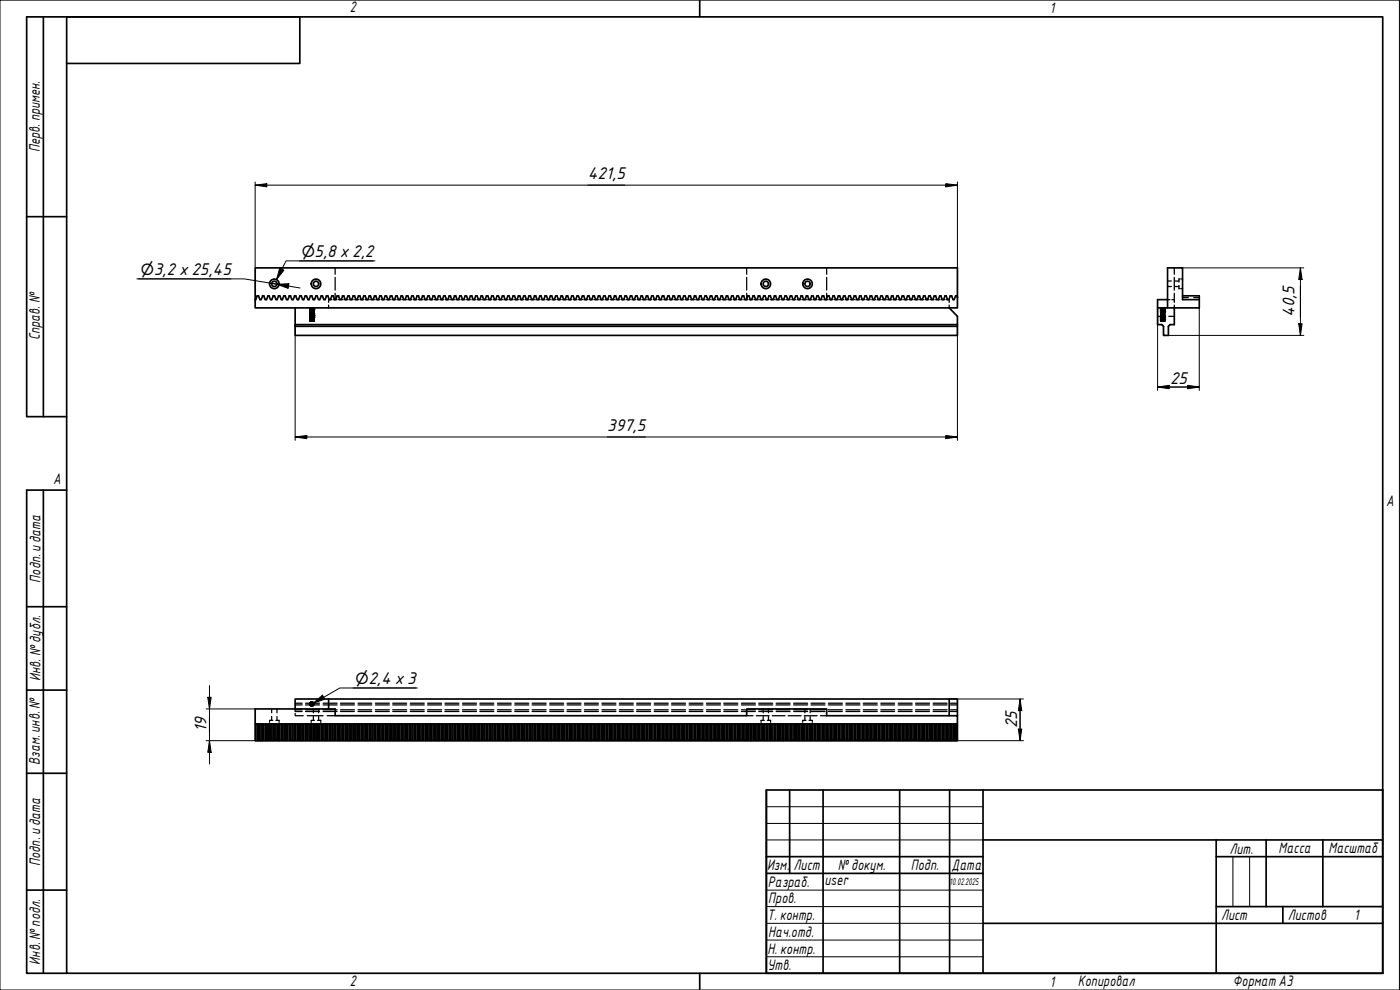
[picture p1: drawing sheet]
<svg xmlns="http://www.w3.org/2000/svg" width="420mm" height="297mm" viewBox="0 0 420 297" stroke-linecap="round" stroke-linejoin="round" font-family="sans-serif">
<defs><g id="words">
<g font-size="4.9">
<text x="176.4" y="53.8">421,5</text>
<text x="89.9" y="77">⌀5,8 x 2,2</text>
<text x="41.6" y="82.4">⌀3,2 x 25,45</text>
<text x="388.5" y="95.1" transform="rotate(-90 388.5 95.1)">40,5</text>
<text x="351.2" y="115.2">25</text>
<text x="182.2" y="129.4">397,5</text>
<text x="106" y="205.2">⌀2,4 x 3</text>
<text x="62" y="219.6" transform="rotate(-90 62 219.6)">19</text>
<text x="305.2" y="218.5" transform="rotate(-90 305.2 218.5)">25</text>
</g>
<g font-size="4.4">
<text x="105" y="3.7">2</text>
<text x="315" y="3.8">1</text>
<text x="11.9" y="45.6" transform="rotate(-90 11.9 45.6)">Перв. примен.</text>
<text x="12" y="102.2" transform="rotate(-90 12 102.2)">Справ. №</text>
<text x="16" y="145.2">A</text>
<text x="416" y="151.7">A</text>
<text x="12.2" y="174.8" transform="rotate(-90 12.2 174.8)">Подп. идата</text>
<text x="12.2" y="204.3" transform="rotate(-90 12.2 204.3)">Инв. №дубл.</text>
<text x="12" y="229.5" transform="rotate(-90 12 229.5)">Взам. инв. №</text>
<text x="369" y="256.1">Лит.</text>
<text x="383.7" y="256.1">Масса</text>
<text x="398.7" y="256.1">Масштаб</text>
<text x="12.1" y="259.8" transform="rotate(-90 12.1 259.8)">Подп. идата</text>
<text x="230.2" y="261.1">Изм.</text>
<text x="238.2" y="261.1">Лист</text>
<text x="251.5" y="261">№докум.</text>
<text x="273.4" y="261.2">Подп.</text>
<text x="285.6" y="261.2">Дата</text>
<text x="230.4" y="266.1">Разраб.</text>
<text x="247.4" y="265.7">user</text>
<text x="230.6" y="271.1">Пров.</text>
<text x="230.3" y="276.1">Т. контр.</text>
<text x="230.5" y="281.1">Нач.отд.</text>
<text x="366.5" y="276.1">Лист</text>
<text x="386.5" y="276.1">Листов</text>
<text x="406.4" y="276">1</text>
<text x="230.4" y="286.1">Н. контр.</text>
<text x="12.1" y="289.4" transform="rotate(-90 12.1 289.4)">Инв. №подл.</text>
<text x="230.3" y="291.1">Утв.</text>
<text x="105" y="295.9">2</text>
<text x="315" y="296.1">1</text>
<text x="323.5" y="295.8">Копировал</text>
<text x="370" y="295.8">Формат А3</text>
</g>
<text font-size="2.8" x="285" y="265.5">10.02.2025</text>
</g></defs>
<g fill="none" stroke="#000" stroke-width=".51">
<path d="M77.2 88.8l-.6 1.1M77.2 88.8h.4l.4 1.1M78 89.9h.4M80.4 88.8h.4l.4 1.1h.4M80.4 88.8l-.5 1.1h-.3l-.4-1.1h-.4l-.4 1.1M82.4 88.8h-.4l-.5 1.1M82.4 88.8l.5 1.1h.3M83.6 88.8l-.5 1.1M83.6 88.8h.3M84 88.8l.4 1.1h.4M85.2 88.8l-.5 1.1M85.2 88.8h.4l.4 1.1"/>
<path d="M88.6 92.4v5h198.7v-2.5l-2.4-2.5M88.6 97.4v3.2h198.7v-2.7h-198.7M90.4 88.8h-.4l-.4 1.1h-.4l-.4-1.1h-.4l-.5 1.1h-.3l-.4-1.1h-.4l-.4 1.1h-.4M90.4 88.8l.5 1.1M91.6 88.8l-.5 1.1h-.3M91.6 88.8h.4l.4 1.1M92.4 89.9h.4M93.6 88.8l.4 1.1h.4l.4-1.1h.4l.4 1.1M93.6 88.8h-.4l-.5 1.1M95.6 89.9h.4l.4-1.1h.4l.4 1.1h.4M98.4 88.8h-.4l-.4 1.1M98.4 88.8l.5 1.1"/>
<path d="M98.8 89.9h.4M99.6 88.8l-.5 1.1M99.6 88.8h.3M100 88.8l.4 1.1M101.2 88.8l-.5 1.1h-.3M101.2 88.8h.4l.4 1.1M102 89.9h.4M102.4 89.9l.4-1.1h.4l.4 1.1h.3M104 89.9l.4-1.1h.4l.4 1.1h.4l.4-1.1h.4l.5 1.1h.3M107.6 88.8l-.5 1.1M107.6 88.8h.3M108 88.8l.4 1.1h.4"/>
<path d="M109.2 88.8l-.5 1.1M109.2 88.8h.4l.4 1.1M110 89.9h.4l.4-1.1h.4l.4 1.1h.4l.4-1.1h.4l.4 1.1h.4M114.4 88.8h-.4l-.4 1.1M114.4 88.8l.5 1.1M115.6 88.8l-.5 1.1h-.3M115.6 88.8h.4M116 88.8l.4 1.1M119.6 89.9l-.4-1.1h-.4l-.4 1.1h-.4l-.4-1.1h-.4l-.5 1.1h-.3M121.2 89.9l-.4-1.1h-.4l-.4 1.1h-.4M121.2 89.9h.4M122.4 88.8h-.4l-.4 1.1"/>
<path d="M122.4 88.8l.5 1.1h.3M123.6 88.8l-.5 1.1M123.6 88.8h.4M124 88.8l.4 1.1M124.4 89.9h.4M125.2 88.8l-.5 1.1M125.2 88.8h.4l.4 1.1M126 89.9h.4l.4-1.1h.4l.4 1.1h.4M130 88.8h.4l.5 1.1M130 88.8l-.5 1.1h-.3l-.4-1.1h-.4l-.4 1.1M130.8 89.9h.4M132 88.8h-.4l-.5 1.1"/>
<path d="M132 88.8l.4 1.1h.4M133.2 88.8l-.5 1.1M133.2 88.8h.4l.4 1.1h.4l.4-1.1h.4l.4 1.1h.4l.4-1.1h.4l.4 1.1h.3l.5-1.1h.4M138.4 88.8l.5 1.1M139.6 88.8l-.5 1.1h-.3M139.6 88.8h.4M140 88.8l.4 1.1M141.2 88.8l-.5 1.1h-.3M141.2 88.8h.4l.4 1.1M142 89.9h.4M143.2 88.8l.4 1.1h.4l.4-1.1h.4l.4 1.1M143.2 88.8h-.4l-.5 1.1"/>
<path d="M146.4 88.8h-.4l-.4 1.1h-.4M146.4 88.8l.5 1.1h.3M147.6 88.8l-.5 1.1M147.6 88.8h.4M148 88.8l.4 1.1M148.4 89.9h.4M149.2 88.8l-.5 1.1M149.2 88.8h.3M149.6 88.8l.4 1.1M150.8 88.8l-.5 1.1h-.3M150.8 88.8h.4l.4 1.1h.4M152 89.9l.4-1.1h.4l.4 1.1h.3"/>
<path d="M154.4 88.8h-.4l-.4 1.1M154.4 88.8l.5 1.1M154.8 89.9h.3l.5-1.1h.4l.4 1.1h.4M157.2 88.8l-.5 1.1M157.2 88.8h.3M157.6 88.8l.4 1.1h.4M158.8 88.8l-.5 1.1M158.8 88.8h.4l.4 1.1h.4l.4-1.1h.4l.4 1.1h.3l.5-1.1h.4l.4 1.1h.4M164 88.8h-.4l-.5 1.1M164 88.8l.4 1.1M165.2 88.8l-.5 1.1h-.3M165.2 88.8h.3"/>
<path d="M165.6 88.8l.4 1.1M169.2 89.9l-.4-1.1h-.4l-.4 1.1h-.4l-.4-1.1h-.4l-.5 1.1h-.3M170.8 89.9l-.4-1.1h-.4l-.4 1.1h-.4M170.8 89.9h.4M172 88.8h-.4l-.5 1.1M172 88.8l.5 1.1h.3M173.2 88.8l-.5 1.1M173.2 88.8h.3M173.6 88.8l.4 1.1M174 89.9h.4M174.8 88.8l-.5 1.1M174.8 88.8h.4l.4 1.1"/>
<path d="M175.6 89.9h.4l.4-1.1h.4l.4 1.1h.3M179.6 88.8h.4l.5 1.1M179.6 88.8l-.4 1.1h-.4l-.4-1.1h-.4l-.4 1.1M180.4 89.9h.4M181.5 88.8h-.3l-.5 1.1M181.6 88.8l.4 1.1h.4M182.8 88.8l-.5 1.1M182.8 88.8h.4l.4 1.1h.4l.4-1.1h.4l.4 1.1h.3l.5-1.1h.4l.4 1.1h.4M188 88.8h-.4l-.5 1.1M188 88.8l.5 1.1M189.2 88.8l-.5 1.1h-.3M189.2 88.8h.3"/>
<path d="M189.6 88.8l.4 1.1M190.8 88.8l-.5 1.1h-.3M190.8 88.8h.4l.4 1.1M192.8 88.8l.4 1.1h.3l.5-1.1h.4l.4 1.1M192.8 88.8h-.4l-.4 1.1h-.4M194.8 89.9h.4M196 88.8h-.4l-.4 1.1M196 88.8l.5 1.1h.3M197.2 88.8l-.5 1.1M197.2 88.8h.3M197.6 88.8l.4 1.1M198 89.9h.4"/>
<path d="M198.8 88.8l-.5 1.1M198.8 88.8h.4l.4 1.1M199.6 89.9h.4l.4-1.1h.4l.4 1.1h.3M204 88.8h-.4l-.4 1.1h-.4l-.4-1.1h-.4l-.4 1.1M204 88.8l.5 1.1M204.4 89.9h.3l.5-1.1h.3l.5 1.1h.4M206.8 88.8l-.5 1.1M206.8 88.8h.4l.4 1.1h.4l.4-1.1h.4l.4 1.1h.3l.5-1.1h.4l.4 1.1h.4M212 88.8h-.4l-.4 1.1M212 88.8l.5 1.1M212.4 89.9h.4M213.2 88.8l-.5 1.1"/>
<path d="M213.2 88.8h.4M213.6 88.8l.4 1.1M214.8 88.8l-.5 1.1h-.3M214.8 88.8h.4l.4 1.1M215.6 89.9h.4M218.8 89.9l-.4-1.1h-.4l-.4 1.1h-.4l-.4-1.1h-.4l-.4 1.1M218.8 89.9h.4M220 88.8h-.4l-.4 1.1M220 88.8l.5 1.1h.3M221.2 88.8l-.5 1.1M221.2 88.8h.4M221.6 88.8l.4 1.1h.4"/>
<path d="M222.8 88.8l-.5 1.1M222.8 88.8h.4l.4 1.1M228 88.8h-.4l-.4 1.1h-.4l-.4-1.1h-.4l-.4 1.1h-.4l-.4-1.1h-.4l-.4 1.1h-.4M228 88.8l.5 1.1M230 89.9h.4M230 89.9l-.4-1.1h-.4l-.5 1.1h-.3M233.2 89.9l-.4-1.1h-.4l-.4 1.1h-.4l-.4-1.1h-.4l-.5 1.1M236 88.8h-.4l-.5 1.1h-.3l-.4-1.1h-.4l-.4 1.1h-.4M236 88.8l.5 1.1M236.4 89.9h.4M237.2 88.8l-.5 1.1M237.2 88.8h.4"/>
<path d="M237.6 88.8l.4 1.1M238.8 88.8l-.5 1.1h-.3M238.8 88.8h.4l.4 1.1M239.6 89.9h.4M242.4 88.8l.4 1.1h.3l.5-1.1h.4l.5 1.1h.3M242.4 88.8h-.4l-.4 1.1h-.4l-.4-1.1h-.4l-.4 1.1M245.2 88.8l-.5 1.1M245.2 88.8h.4M245.6 88.8l.4 1.1h.4M246.8 88.8l-.5 1.1M246.8 88.8h.4l.4 1.1M247.6 89.9h.4"/>
<path d="M248.4 88.8l-.5 1.1M248.4 88.8h.4l.4 1.1h.4l.4-1.1h.4l.4 1.1h.3M252 88.8h-.4l-.4 1.1M252 88.8l.5 1.1M253.6 88.8h-.4l-.5 1.1h-.3M253.6 88.8l.4 1.1M254 89.9h.3l.5-1.1h.3l.5 1.1h.4M256.4 88.8l-.5 1.1M256.4 88.8h.4l.4 1.1M260 88.8h-.4l-.5 1.1h-.3l-.4-1.1h-.4l-.4 1.1h-.4M260 88.8l.5 1.1M260.4 89.9h.4"/>
<path d="M261.6 88.8h-.4l-.5 1.1M261.6 88.8l.4 1.1M262 89.9h.4M262.8 88.8l-.5 1.1M262.8 88.8h.3M263.2 88.8l.4 1.1M264.4 88.8l-.5 1.1h-.3M264.4 88.8h.4l.4 1.1h.4M268.4 89.9l-.4-1.1h-.4l-.5 1.1h-.3l-.4-1.1h-.4l-.4 1.1M268.4 89.9h.4M269.6 88.8h-.4l-.5 1.1M269.6 88.8l.5 1.1h.3"/>
<path d="M270.8 88.8l-.5 1.1M270.8 88.8h.3M271.2 88.8l.4 1.1h.4M272.4 88.8l-.5 1.1M272.4 88.8h.4l.4 1.1M277.6 88.8h-.4l-.4 1.1h-.4l-.4-1.1h-.4l-.5 1.1h-.3l-.4-1.1h-.4l-.4 1.1h-.4M277.6 88.8l.5 1.1M279.6 89.9h.4M279.6 89.9l-.5-1.1h-.3l-.5 1.1h-.3M282.8 89.9l-.4-1.1h-.4l-.4 1.1h-.4l-.4-1.1h-.4l-.5 1.1M282.8 89.9h.4l.4-1.1h.4l.4 1.1h.4M285.6 88.8h-.4l-.5 1.1"/>
<path d="M285.6 88.8l.5 1.1M286 89.9h.4M286.8 88.8l-.5 1.1M286.8 88.8h.3M287.2 88.8l.2 .5M287.3 89.3v-8.9h-210.7v9.5M287.3 89.3v3.1h-210.7v-2.5M287.3 97.4v.5M347.4 92.4h3M350.4 89.9h-3v7.5h1.3l.5 .5v2.7h1.4v-2.7l.6-.5h1.2v-5M354.9 88.8h5v1.1h-5v-9.5h-4.5v12h9.5v-2.5M76.6 212.7h24v2h123.5v-2h24v2h39.2v2.5h-210.7z"/>
<path d="M76.6 217.2v5h.2v-5M77.2 217.2v5h.4v-5M78 217.2v5h-.4M78.4 217.2v5h-.4M78.8 217.2v5h.4v-5M79.6 217.2v5h-.4M79.9 217.2v5h-.3M80.4 217.2v5h.4v-5M81.2 217.2v5h-.4M81.6 217.2v5h-.4M82 217.2v5h.4v-5M82.8 217.2v5h-.4"/>
<path d="M83.2 217.2v5h-.4M83.6 217.2v5h.3v-5M84.4 217.2v5h-.5M84.8 217.2v5h-.4M85.2 217.2v5h.4v-5M86 217.2v5h-.4M86.4 217.2v5h-.4M86.8 217.2v5h.4v-5M87.6 217.2v5h-.4M87.9 217.2v5h-.3M88.4 217.2v5h.4v-5M89.2 217.2v5h-.4"/>
<path d="M89.6 217.2v5h-.4M90 217.2v5h.4v-5M90.8 217.2v5h-.4M91.2 217.2v5h-.4M91.6 217.2v5h.3v-5M92.4 217.2v5h-.5M92.8 217.2v5h-.4M93.2 211.2v.1M93.2 217.2v5h.4v-5M94 217.2v5h-.4M94.4 217.2v5h-.4M94.8 217.2v5h.4v-5"/>
<path d="M95.6 217.2v5h-.4M95.9 217.2v5h-.3M96.4 217.2v5h.4v-5M97.2 217.2v5h-.4M97.6 217.2v5h-.4M98 217.2v5h.4v-5M98.6 209.7h-10v3M98.6 209.7h186.3v5M98.6 209.7v3M98.8 217.2v5h-.4M99.2 217.2v5h-.4M99.6 217.2v5h.3v-5"/>
<path d="M100.4 217.2v5h-.5M100.8 217.2v5h-.4M101.2 217.2v5h-.4M101.6 217.2v5h-.4M102 217.2v5h-.4M102.4 217.2v5h-.4M102.8 217.2v5h-.4M103.2 217.2v5h-.4M103.6 217.2v5h-.4M103.9 217.2v5h-.3M104.4 217.2v5h-.5M104.8 217.2v5h-.4"/>
<path d="M105.2 217.2v5h-.4M105.6 217.2v5h-.4M106 217.2v5h-.4M106.4 217.2v5h-.4M106.8 217.2v5h-.4M107.2 217.2v5h-.4M107.6 217.2v5h-.4M107.9 217.2v5h-.3M108.4 217.2v5h-.5M108.8 217.2v5h-.4M109.2 217.2v5h-.4M109.6 217.2v5h-.4"/>
<path d="M110 217.2v5h-.4M110.4 217.2v5h-.4M110.8 217.2v5h-.4M111.2 217.2v5h-.4M111.6 217.2v5h-.4M112 217.2v5h-.4M112.4 217.2v5h-.4M112.8 217.2v5h-.4M113.2 217.2v5h-.4M113.6 217.2v5h-.4M114 217.2v5h-.4M114.4 217.2v5h-.4"/>
<path d="M114.8 217.2v5h-.4M115.2 217.2v5h-.4M115.6 217.2v5h-.4M116 217.2v5h-.4M116.4 217.2v5h-.4M116.8 217.2v5h-.4M117.2 217.2v5h-.4M117.6 217.2v5h-.4M118 217.2v5h-.4M118.4 217.2v5h-.4M118.8 217.2v5h-.4M119.2 217.2v5h-.4"/>
<path d="M119.6 217.2v5h-.4M120 217.2v5h-.4M120.4 217.2v5h-.4M120.8 217.2v5h-.4M121.2 217.2v5h-.4M121.6 217.2v5h-.4M122 217.2v5h-.4M122.4 217.2v5h-.4M122.8 217.2v5h-.4M123.2 217.2v5h-.4M123.6 217.2v5h-.4M124 217.2v5h-.4"/>
<path d="M124.4 217.2v5h-.4M124.8 217.2v5h-.4M125.2 217.2v5h-.4M125.6 217.2v5h-.4M126 217.2v5h-.4M126.4 217.2v5h-.4M126.8 217.2v5h-.4M127.2 217.2v5h-.4M127.6 217.2v5h-.4M128 217.2v5h-.4M128.4 217.2v5h-.4M128.8 217.2v5h-.4"/>
<path d="M129.2 217.2v5h-.4M129.5 217.2v5h-.3M130 217.2v5h-.5M130.4 217.2v5h-.4M130.8 217.2v5h-.4M131.2 217.2v5h-.4M131.6 217.2v5h-.4M132 217.2v5h-.4M132.4 217.2v5h-.4M132.8 217.2v5h-.4M133.2 217.2v5h-.4M133.6 217.2v5h-.4"/>
<path d="M134 217.2v5h-.4M134.4 217.2v5h-.4M134.8 217.2v5h-.4M135.2 217.2v5h-.4M135.6 217.2v5h-.4M136 217.2v5h-.4M136.4 217.2v5h-.4M136.8 217.2v5h-.4M137.2 217.2v5h-.4M137.5 217.2v5h-.3M138 217.2v5h-.5M138.4 217.2v5h-.4"/>
<path d="M138.8 217.2v5h-.4M139.2 217.2v5h-.4M139.6 217.2v5h-.4M140 217.2v5h-.4M140.4 217.2v5h-.4M140.8 217.2v5h-.4M141.2 217.2v5h-.4M141.6 217.2v5h-.4M142 217.2v5h-.4M142.4 217.2v5h-.4M142.8 217.2v5h-.4M143.2 217.2v5h-.4"/>
<path d="M143.6 217.2v5h-.4M144 217.2v5h-.4M144.4 217.2v5h-.4M144.8 217.2v5h-.4M145.2 217.2v5h-.4M145.5 217.2v5h-.3M146 217.2v5h-.5M146.4 217.2v5h-.4M146.8 217.2v5h-.4M147.2 217.2v5h-.4M147.6 217.2v5h-.4M148 217.2v5h-.4"/>
<path d="M148.4 217.2v5h-.4M148.8 217.2v5h-.4M149.2 217.2v5h-.4M149.5 217.2v5h-.3M150 217.2v5h-.5M150.4 217.2v5h-.4M150.8 217.2v5h-.4M151.2 217.2v5h-.4M151.6 217.2v5h-.4M152 217.2v5h-.4M152.4 217.2v5h-.4M152.8 217.2v5h-.4"/>
<path d="M153.2 217.2v5h-.4M153.5 217.2v5h-.3M154 217.2v5h-.5M154.4 217.2v5h-.4M154.8 217.2v5h-.4M155.2 217.2v5h-.4M155.6 217.2v5h-.4M156 217.2v5h-.4M156.4 217.2v5h-.4M156.8 217.2v5h-.4M157.2 217.2v5h-.4M157.5 217.2v5h-.3"/>
<path d="M158 217.2v5h-.5M158.4 217.2v5h-.4M158.8 217.2v5h-.4M159.2 217.2v5h-.4M159.6 217.2v5h-.4M160 217.2v5h-.4M160.4 217.2v5h-.4M160.8 217.2v5h-.4M161.2 217.2v5h-.4M161.5 217.2v5h-.3M162 217.2v5h-.5M162.4 217.2v5h-.4"/>
<path d="M162.8 217.2v5h-.4M163.2 217.2v5h-.4M163.6 217.2v5h-.4M164 217.2v5h-.4M164.4 217.2v5h-.4M164.8 217.2v5h-.4M165.2 217.2v5h-.4M165.5 217.2v5h-.3M166 217.2v5h-.5M166.4 217.2v5h-.4M166.8 217.2v5h-.4M167.2 217.2v5h-.4"/>
<path d="M167.6 217.2v5h-.4M168 217.2v5h-.4M168.4 217.2v5h-.4M168.8 217.2v5h-.4M169.2 217.2v5h-.4M169.5 217.2v5h-.3M170 217.2v5h-.5M170.4 217.2v5h-.4M170.8 217.2v5h-.4M171.2 217.2v5h-.4M171.6 217.2v5h-.4M172 217.2v5h-.4"/>
<path d="M172.4 217.2v5h-.4M172.8 217.2v5h-.4M173.2 217.2v5h-.4M173.5 217.2v5h-.3M174 217.2v5h-.5M174.4 217.2v5h-.4M174.8 217.2v5h-.4M175.2 217.2v5h-.4M175.6 217.2v5h-.4M176 217.2v5h-.4M176.4 217.2v5h-.4M176.8 217.2v5h-.4"/>
<path d="M177.2 217.2v5h-.4M177.5 217.2v5h-.3M178 217.2v5h-.5M178.4 217.2v5h-.4M178.8 217.2v5h-.4M179.2 217.2v5h-.4M179.6 217.2v5h-.4M180 217.2v5h-.4M180.4 217.2v5h-.4M180.8 217.2v5h-.4M181.2 217.2v5h-.4M181.5 217.2v5h-.3"/>
<path d="M182 217.2v5h-.5M182.4 217.2v5h-.4M182.8 217.2v5h-.4M183.2 217.2v5h-.4M183.6 217.2v5h-.4M184 217.2v5h-.4M184.4 217.2v5h-.4M184.8 217.2v5h-.4M185.2 217.2v5h-.4M185.5 217.2v5h-.3M186 217.2v5h-.5M186.4 217.2v5h-.4"/>
<path d="M186.8 217.2v5h-.4M187.2 217.2v5h-.4M187.6 217.2v5h-.4M188 217.2v5h-.4M188.4 217.2v5h-.4M188.8 217.2v5h-.4M189.2 217.2v5h-.4M189.5 217.2v5h-.3M190 217.2v5h-.5M190.4 217.2v5h-.4M190.8 217.2v5h-.4M191.2 217.2v5h-.4"/>
<path d="M191.6 217.2v5h-.4M192 217.2v5h-.4M192.4 217.2v5h-.4M192.8 217.2v5h-.4M193.2 217.2v5h-.4M193.5 217.2v5h-.3M194 217.2v5h-.5M194.4 217.2v5h-.4M194.8 217.2v5h-.4M195.2 217.2v5h-.4M195.6 217.2v5h-.4M196 217.2v5h-.4"/>
<path d="M196.4 217.2v5h-.4M196.8 217.2v5h-.4M197.2 217.2v5h-.4M197.5 217.2v5h-.3M198 217.2v5h-.5M198.4 217.2v5h-.4M198.8 217.2v5h-.4M199.2 217.2v5h-.4M199.6 217.2v5h-.4M200 217.2v5h-.4M200.4 217.2v5h-.4M200.8 217.2v5h-.4"/>
<path d="M201.2 217.2v5h-.4M201.5 217.2v5h-.3M202 217.2v5h-.5M202.4 217.2v5h-.4M202.8 217.2v5h-.4M203.2 217.2v5h-.4M203.6 217.2v5h-.4M204 217.2v5h-.4M204.4 217.2v5h-.4M204.8 217.2v5h-.4M205.2 217.2v5h-.4M205.5 217.2v5h-.3"/>
<path d="M206 217.2v5h-.5M206.4 217.2v5h-.4M206.8 217.2v5h-.4M207.2 217.2v5h-.4M207.6 217.2v5h-.4M208 217.2v5h-.4M208.4 217.2v5h-.4M208.8 217.2v5h-.4M209.2 217.2v5h-.4M209.5 217.2v5h-.3M210 217.2v5h-.5M210.4 217.2v5h-.4"/>
<path d="M210.8 217.2v5h-.4M211.2 217.2v5h-.4M211.6 217.2v5h-.4M212 217.2v5h-.4M212.4 217.2v5h-.4M212.8 217.2v5h-.4M213.2 217.2v5h-.4M213.6 217.2v5h-.4M214 217.2v5h-.4M214.4 217.2v5h-.4M214.8 217.2v5h-.4M215.2 217.2v5h-.4"/>
<path d="M215.6 217.2v5h-.4M216 217.2v5h-.4M216.4 217.2v5h-.4M216.8 217.2v5h-.4M217.2 217.2v5h-.4M217.6 217.2v5h-.4M218 217.2v5h-.4M218.4 217.2v5h-.4M218.8 217.2v5h-.4M219.2 217.2v5h-.4M219.6 217.2v5h-.4M220 217.2v5h-.4"/>
<path d="M220.4 217.2v5h-.4M220.8 217.2v5h-.4M221.2 217.2v5h-.4M221.6 217.2v5h-.4M222 217.2v5h-.4M222.4 217.2v5h-.4M222.8 217.2v5h-.4M223.2 217.2v5h-.4M223.6 217.2v5h-.4M224 217.2v5h-.4M224.4 217.2v5h.4v-5M225.2 217.2v5h-.4"/>
<path d="M225.6 217.2v5h-.4M226 217.2v5h.4v-5M226.8 217.2v5h-.4M227.2 217.2v5h-.4M227.6 217.2v5h.4v-5M228.4 217.2v5h-.4M228.8 217.2v5h-.4M229.2 217.2v5h.4v-5M230 217.2v5h-.4M230.4 217.2v5h-.4M230.8 217.2v5h.4v-5M231.6 217.2v5h-.4"/>
<path d="M232 217.2v5h-.4M232.4 217.2v5h.4v-5M233.2 217.2v5h-.4M233.6 217.2v5h-.4M234 217.2v5h.4v-5M234.8 217.2v5h-.4M235.1 217.2v5h-.3M235.6 217.2v5h.4v-5M236.4 217.2v5h-.4M236.8 217.2v5h-.4M237.2 217.2v5h.4v-5M238 217.2v5h-.4"/>
<path d="M238.4 217.2v5h-.4M238.8 217.2v5h.4v-5M239.6 217.2v5h-.4M240 217.2v5h-.4M240.4 217.2v5h.4v-5M241.2 217.2v5h-.4M241.6 217.2v5h-.4M242 217.2v5h.4v-5M242.8 217.2v5h-.4M243.1 217.2v5h-.3M243.6 217.2v5h.4v-5M244.4 217.2v5h-.4"/>
<path d="M244.8 217.2v5h-.4M245.2 217.2v5h.4v-5M246 217.2v5h-.4M246.4 217.2v5h-.4M246.8 217.2v5h.4v-5M247.6 217.2v5h-.4M248 217.2v5h-.4M248.4 217.2v5h-.4M248.8 217.2v5h-.4M249.2 217.2v5h-.4M249.6 217.2v5h-.4M250 217.2v5h-.4"/>
<path d="M250.4 217.2v5h-.4M250.8 217.2v5h-.4M251.1 217.2v5h-.3M251.6 217.2v5h-.5M252 217.2v5h-.4M252.4 217.2v5h-.4M252.8 217.2v5h-.4M253.2 217.2v5h-.4M253.6 217.2v5h-.4M254 217.2v5h-.4M254.4 217.2v5h-.4M254.8 217.2v5h-.4"/>
<path d="M255.1 217.2v5h-.3M255.6 217.2v5h-.5M256 217.2v5h-.4M256.4 217.2v5h-.4M256.8 217.2v5h-.4M257.2 217.2v5h-.4M257.6 217.2v5h-.4M258 217.2v5h-.4M258.4 217.2v5h-.4M258.8 217.2v5h-.4M259.1 217.2v5h-.3M259.6 217.2v5h-.5"/>
<path d="M260 217.2v5h-.4M260.4 217.2v5h-.4M260.8 217.2v5h-.4M261.2 217.2v5h-.4M261.6 217.2v5h-.4M262 217.2v5h-.4M262.4 217.2v5h-.4M262.8 217.2v5h-.4M263.1 217.2v5h-.3M263.6 217.2v5h-.5M264 217.2v5h-.4M264.4 217.2v5h-.4"/>
<path d="M264.8 217.2v5h-.4M265.2 217.2v5h-.4M265.6 217.2v5h-.4M266 217.2v5h-.4M266.4 217.2v5h-.4M266.8 217.2v5h-.4M267.1 217.2v5h-.3M267.6 217.2v5h-.5M268 217.2v5h-.4M268.4 217.2v5h-.4M268.8 217.2v5h-.4M269.2 217.2v5h-.4"/>
<path d="M269.6 217.2v5h-.4M270 217.2v5h-.4M270.4 217.2v5h-.4M270.8 217.2v5h-.4M271.1 217.2v5h-.3M271.6 217.2v5h-.5M272 217.2v5h-.4M272.4 217.2v5h-.4M272.8 217.2v5h-.4M273.2 217.2v5h-.4M273.6 217.2v5h-.4M274 217.2v5h-.4"/>
<path d="M274.4 217.2v5h-.4M274.8 217.2v5h-.4M275.1 217.2v5h-.3M275.6 217.2v5h-.5M276 217.2v5h-.4M276.4 217.2v5h-.4M276.8 217.2v5h-.4M277.2 217.2v5h-.4M277.6 217.2v5h-.4M278 217.2v5h-.4M278.4 217.2v5h-.4M278.8 217.2v5h-.4"/>
<path d="M279.1 217.2v5h-.3M279.6 217.2v5h-.5M280 217.2v5h-.4M280.4 217.2v5h-.4M280.8 217.2v5h-.4M281.2 217.2v5h-.4M281.6 217.2v5h-.4M282 217.2v5h-.4M282.4 217.2v5h-.4M282.8 217.2v5h-.4M283.1 217.2v5h-.3M283.6 217.2v5h-.5"/>
<path d="M284 217.2v5h-.4M284.4 217.2v5h-.4M284.8 217.2v5h-.4M284.9 209.7h2.4v5M285.2 217.2v5h-.4M285.6 217.2v5h-.4M286 217.2v5h.4v-5M286.8 217.2v5h-.4M287.1 217.2v5h-.3M287.3 217.2v5h-.2M76.8 222.2h.4M78.4 222.2h.4"/>
<path d="M79.9 222.2h.5M81.6 222.2h.4M83.2 222.2h.4M84.8 222.2h.4M86.4 222.2h.4M87.9 222.2h.5M89.6 222.2h.4M91.2 222.2h.4M92.8 222.2h.4M94.4 222.2h.4M95.9 222.2h.5M97.6 222.2h.4"/>
<path d="M99.2 222.2h.4M224 222.2h.4M225.6 222.2h.4M227.2 222.2h.4M228.8 222.2h.4M230.4 222.2h.4M232 222.2h.4M233.6 222.2h.4M235.1 222.2h.5M236.8 222.2h.4M238.4 222.2h.4M240 222.2h.4"/>
<path d="M241.6 222.2h.4M243.1 222.2h.5M244.8 222.2h.4M246.4 222.2h.4M285.6 222.2h.4"/>
<circle cx="82.3" cy="85.2" r=".79"/>
<circle cx="82.3" cy="85.2" r="1.43"/>
<circle cx="94.8" cy="85.2" r=".79"/>
<circle cx="94.8" cy="85.2" r="1.43"/>
<circle cx="229.8" cy="85.2" r=".79"/>
<circle cx="229.8" cy="85.2" r="1.43"/>
<circle cx="242.3" cy="85.2" r=".79"/>
<circle cx="242.3" cy="85.2" r="1.43"/>
<circle cx="93.6" cy="211.2" r=".6"/>
<circle cx="93.6" cy="211.3" r=".43"/>
<circle cx="93.7" cy="211.2" r=".52"/>
</g>
<g fill="none" stroke="#000" stroke-width=".38">
<path d="M93 95v1.4h.4M93 92.4v1.3M93 94.3h.1M93 94.7v.1M93 96.4h.1M93 92.4v.2M93 92.9v.1M93 93.3v.2M93 93.6v.1M93 94v.2M93 94.5v.1M93 94.9v.1"/>
<path d="M93 95.4v.1M93 95.8v.1M93 96.1v.1M93.1 92.4l.9 .1-.8 .1 .3 .1M93.1 95.7v.1M93.1 93.3h.1M93.1 92.8v.1M93.1 96.2v.1M93.1 95.5v.1M93.1 95.4h.1M93.1 95v.1M93.1 94.9h.1"/>
<path d="M93.1 94.7h.1M93.1 94.4v.1M93.1 94.2h.1M93.1 93.9v.1M93.1 93.8h.1M93.1 93.5v.1M93.1 93v.1M93.1 92.6h.1M93.1 95.3h.1M93.1 93.7h.1M93.1 95.9l.1 .1M93.1 94.6l.1 .1"/>
<path d="M93.2 93.7v.1M93.2 96l-.1 .1M93.5 92.8h-.3l.8 .1-.8 .2 .8 .1-.8 .1 .8-.1-.8-.1 .8-.2-.8-.1h.3M93.6 93.5h-.4l.8 .1-.8 .2h.8l-.8 .2h.1M93.7 94.2h-.5l.8 .1-.8 .1 .8 .1-.7 .2M93.7 94.2h-.5l.8 .1-.8 .1 .8 .1-.8 .2M93.7 94.8l-.5 .1 .8 .1-.8 .1 .8 .1-.8 .2M93.8 94.8l-.6 .1 .8 .1-.8 .1 .8 .1-.8 .2M93.8 95.5l-.6 .1 .8 .1-.8 .1 .7 .1-.7 .1M93.9 95.5l-.7 .1 .8 .1-.8 .1 .8 .1-.8 .1M93.9 96.1l-.7 .1 .8 .1-.5 .1M93.9 96.1l-.7 .1 .8 .1-.4 .1"/>
<path d="M94 93.8v.1M94 96.3v.1M94 95.6v.1M94 95.2h.1M94 93.1v.1M94 92.7v.1M94 94.7v.1M94 92.4v.2M94 92.9v.1M94 93.4v.1M94 93.6h.1M94 94v.1"/>
<path d="M94 94.5v.1M94 94.9v.1M94 95.4v.1M94 95.9h.1M94 96.1h.1M94.1 95.7v.1M94.1 94.3v.2M94.1 93.3h.1M94.1 92.4l.1 1.3M94.1 96.2v.1M94.1 92.6v.1M94.1 95.4h.1"/>
<path d="M94.1 94.7h.1M94.1 94.2h.1M94.1 92.9h.1M94.1 95.9v.2M94.1 95.5v.1M94.1 95.3h.1M94.1 95h.1M94.1 94.9h.1M94.1 94.6h.1M94.1 93.9v.1M94.1 93.7h.1M94.1 93.5v.1"/>
<path d="M94.1 93v.1M94.1 92.8h.1M94.2 95l-.1 .2M94.2 93.7l-.1 .1M94.2 95v1.4h-.4M98.6 91.6v.8M98.8 89.9h-.2v.8M99.2 89.9h.4M100 89.9h.4M100.6 80.4v1.9M100.6 83.2v3.8M100.6 88v1.9"/>
<path d="M100.8 89.9h.4M101.6 89.9h.4M102.4 89.9h.4M103.2 89.9h.4M103.9 89.9h.5M104.8 89.9h.4M105.6 89.9h.4M106.4 89.9h.4M107.2 89.9h.4M108 89.9h.4M108.8 89.9h.4M109.6 89.9h.4"/>
<path d="M110.4 89.9h.4M111.2 89.9h.4M112 89.9h.4M112.8 89.9h.4M113.6 89.9h.4M114.4 89.9h.4M115.2 89.9h.4M116 89.9h.4M116.8 89.9h.4M117.6 89.9h.4M118.4 89.9h.4M119.2 89.9h.4"/>
<path d="M120 89.9h.4M120.8 89.9h.4M121.6 89.9h.4M122.4 89.9h.4M123.2 89.9h.4M124 89.9h.4M124.8 89.9h.4M125.6 89.9h.4M126.4 89.9h.4M127.2 89.9h.4M128 89.9h.4M128.8 89.9h.4"/>
<path d="M129.5 89.9h.5M130.4 89.9h.4M131.2 89.9h.4M132 89.9h.4M132.8 89.9h.4M133.6 89.9h.4M134.4 89.9h.4M135.2 89.9h.4M136 89.9h.4M136.8 89.9h.4M137.5 89.9h.5M138.4 89.9h.4"/>
<path d="M139.2 89.9h.4M140 89.9h.4M140.8 89.9h.4M141.6 89.9h.4M142.4 89.9h.4M143.2 89.9h.4M144 89.9h.4M144.8 89.9h.4M145.5 89.9h.5M146.4 89.9h.4M147.2 89.9h.4M148 89.9h.4"/>
<path d="M148.8 89.9h.4M149.6 89.9h.4M150.4 89.9h.4M151.2 89.9h.4M152 89.9h.4M152.8 89.9h.4M153.5 89.9h.5M154.4 89.9h.4M155.2 89.9h.4M156 89.9h.4M156.8 89.9h.4M157.6 89.9h.4"/>
<path d="M158.4 89.9h.4M159.2 89.9h.4M160 89.9h.4M160.8 89.9h.4M161.5 89.9h.5M162.4 89.9h.4M163.2 89.9h.4M164 89.9h.4M164.8 89.9h.4M165.6 89.9h.4M166.4 89.9h.4M167.2 89.9h.4"/>
<path d="M168 89.9h.4M168.8 89.9h.4M169.5 89.9h.5M170.4 89.9h.4M171.2 89.9h.4M172 89.9h.4M172.8 89.9h.4M173.6 89.9h.4M174.4 89.9h.4M175.2 89.9h.4M176 89.9h.4M176.8 89.9h.4"/>
<path d="M177.5 89.9h.5M178.4 89.9h.4M179.2 89.9h.4M180 89.9h.4M180.8 89.9h.4M181.6 89.9h.4M182.4 89.9h.4M183.2 89.9h.4M184 89.9h.4M184.8 89.9h.4M185.5 89.9h.5M186.4 89.9h.4"/>
<path d="M187.2 89.9h.4M188 89.9h.4M188.8 89.9h.4M189.6 89.9h.4M190.4 89.9h.4M191.2 89.9h.4M192 89.9h.4M192.8 89.9h.4M193.5 89.9h.5M194.4 89.9h.4M195.2 89.9h.4M196 89.9h.4"/>
<path d="M196.8 89.9h.4M197.6 89.9h.4M198.4 89.9h.4M199.2 89.9h.4M200 89.9h.4M200.8 89.9h.4M201.5 89.9h.5M202.4 89.9h.4M203.2 89.9h.4M204 89.9h.4M204.8 89.9h.4M205.6 89.9h.4"/>
<path d="M206.4 89.9h.4M207.2 89.9h.4M208 89.9h.4M208.8 89.9h.4M209.5 89.9h.5M210.4 89.9h.4M211.2 89.9h.4M212 89.9h.4M212.8 89.9h.4M213.6 89.9h.4M214.4 89.9h.4M215.2 89.9h.4"/>
<path d="M216 89.9h.4M216.8 89.9h.4M217.6 89.9h.4M218.4 89.9h.4M219.2 89.9h.4M220 89.9h.4M220.8 89.9h.4M221.6 89.9h.4M222.4 89.9h.4M223.2 89.9h.4M224 89.9h.1M224.1 89.9h.4"/>
<path d="M224.1 80.4v1.9M224.1 83.2v3.8M224.1 88v1.9M224.9 89.9h.3M225.6 89.9h.4M226.4 89.9h.4M227.2 89.9h.4M228 89.9h.4M228.8 89.9h.4M229.6 89.9h.4M230.4 89.9h.4M231.2 89.9h.4"/>
<path d="M232 89.9h.4M232.8 89.9h.4M233.6 89.9h.4M234.4 89.9h.4M235.1 89.9h.5M236 89.9h.4M236.8 89.9h.4M237.6 89.9h.4M238.4 89.9h.4M239.2 89.9h.4M240 89.9h.4M240.8 89.9h.4"/>
<path d="M241.6 89.9h.4M242.4 89.9h.4M243.1 89.9h.5M244 89.9h.4M244.8 89.9h.4M245.6 89.9h.4M246.4 89.9h.4M247.2 89.9h.4M248 89.9h.1M248.1 88v1.9h.4M248.1 80.4v1.9M248.1 83.2v3.8"/>
<path d="M248.9 89.9h.3M249.6 89.9h.4M250.4 89.9h.4M251.1 89.9h.5M252 89.9h.4M252.8 89.9h.4M253.6 89.9h.4M254.4 89.9h.4M255.2 89.9h.4M256 89.9h.4M256.8 89.9h.4M257.6 89.9h.4"/>
<path d="M258.4 89.9h.4M259.1 89.9h.5M260 89.9h.4M260.8 89.9h.4M261.6 89.9h.4M262.4 89.9h.4M263.2 89.9h.4M264 89.9h.4M264.8 89.9h.4M265.6 89.9h.4M266.4 89.9h.4M267.1 89.9h.5"/>
<path d="M268 89.9h.4M268.8 89.9h.4M269.6 89.9h.4M270.4 89.9h.4M271.2 89.9h.4M272 89.9h.4M272.8 89.9h.4M273.6 89.9h.4M274.4 89.9h.4M275.1 89.9h.5M276 89.9h.4M276.8 89.9h.4"/>
<path d="M277.6 89.9h.4M278.4 89.9h.4M279.2 89.9h.4M280 89.9h.4M280.8 89.9h.4M281.6 89.9h.4M282.4 89.9h.4M283.1 89.9h.5M284 89.9h.4M284.8 89.9l.1 .8M284.9 91.6v.8M347.4 94.9h1.7"/>
<path d="M348.3 96.2h.1M348.3 95.5h.1M348.3 94.2h.1M348.3 92.4l.1 1.3M348.3 93h.1M348.3 92.6h.1M348.3 94.8h.1M348.3 94.3h.1M348.3 96.4h.4M348.3 94.9h.1M348.3 94.4h.1M348.3 96.1h.1"/>
<path d="M348.3 94.1h.1M348.3 93.6h.1M348.4 95.9h-.1M348.4 95.7h.1M348.4 95.2v.1M348.4 95l-.1 1.4M348.4 94.5v.2M348.4 93.8l-.1 .1M348.4 93.4l-.1 .1M348.4 93.2v.1M348.4 92.8h.1M348.4 96.3l-.1 .1"/>
<path d="M348.4 92.5v.1M348.4 92.9v.2M348.4 95v.1M348.4 95.4v.2M348.4 96.3h.1M348.4 95.8v.1M348.4 93.8h.1M348.4 93.3v.1M348.4 95.4h.1M348.4 95.1h.1M348.4 94.7h.1M348.4 94.2h.1"/>
<path d="M348.4 93.1h.1M348.4 92.9h.1M348.4 92.6h.1M348.4 92.4v.1M348.4 96v.1M348.4 95.6h.1M348.4 94.4v.1M348.4 94.3h.1M348.4 94v.1M348.4 93.5v.1M348.5 95.6l.9-.1-.9 .1 .8 .1-.8 .1 .9 .1h-.8l.7-.2zM348.5 96.3l.9 .1-.9-.1 .7-.2z"/>
<path d="M348.5 95.1v.1M348.5 92.6v.1M348.5 94.9l-.1 .1M348.7 94l.7-.1-.9-.1 .9-.1-.9-.1 .9-.1-.9 .1 .9 .1-.9 .1 .8 .1-.5 .1M348.8 94.7l.5-.1-.8-.1 .9-.2-.9-.1h.9h-.9l.8 .1-.8 .2 .9 .1-.5 .1M348.9 95.3l.5-.1h-.9l.8-.2-.8-.1 .9-.1-.9 .1 .9 .1-.9 .2h.9l-.5 .1M348.9 92.4h-.4l.9 .2h-.8M349 92.4h-.5l.9 .2h-.7M349.3 92.8l-.8 .1 .9 .1-.9 .1 .8 .1-.6 .1M349.3 92.8l-.8 .1 .8 .1-.8 .1 .9 .1-.7 .1M349.4 92.8l.1 .3M349.4 95.3h.1"/>
<path d="M349.4 93.9v.1M349.4 96.3h.1M349.4 95.3l.1 .3M349.4 94.9l.1 .2M349.4 93.8h.1M349.4 94.7h.1M349.4 94.2v.4M349.4 95.8h.1M349.4 93.3h.1M349.4 94v.2M349.5 95.6h.1M349.5 93.1h.1"/>
<path d="M349.5 95.9l-.1 .3M349.5 95.6l-.1 .1M349.5 93.1l-.1 .2M349.5 95v1.4h-.4M349.5 92.4v.2M349.5 92.4v1.3M349.5 93.4l-.1 .2M350.4 89.9h.7M350.4 84.3h1.1M350.4 86h1.1M350.8 94.9h1.6M351.7 89.9h.7v.8"/>
<path d="M352.4 80.4v1.9M352.4 83.2v3.8M352.4 88v1.9M352.4 91.6v.8M352.7 84.3h1.1M352.7 86h1.1M353.8 85.6v1h.4M354.2 83.7h-.4v.9M354.5 86.6h.4M354.5 83.7h.4M354.9 89.3h1.7M358.3 89.3h1.6"/>
<path d="M80.9 216.8v.4M81.5 212.7v1.2M81.5 215v1.1M81.9 216.1h-1v.4M82.8 216.1h1v.4M83.1 212.7v1.2M83.1 215v1.1M83.8 216.8v.4M88.6 214v.7h2.4M88.6 212.7v.7M88.6 211h2.1M88.6 211.5h2.1"/>
<path d="M88.6 213h2.1M88.6 213.5h2.1M91.7 211h4.2M91.7 211.5h4.2M91.7 213h4.2M91.7 213.5h4.2M92.2 214.7h4.8M93.2 211.4l.1 .2h.5l.2-.2M93.3 210.7a.58 .58 0 0 1 .9 .5 .58 .58 0 0 1-.9 .6M93.3 210.7l-.2 .3M93.4 216.8v.4M93.4 210.7h-.1"/>
<path d="M93.5 210.6h.2M93.8 210.7l.2 .3M94 212.7v1.2M94 215v1.1M94.4 216.1h-1v.4M95.3 216.1h1v.4M95.6 212.7v1.2M95.6 215v1.1M96.3 216.8v.4M97 211h4.2M97 211.5h4.2M97 213h4.2"/>
<path d="M97 213.5h4.2M98.2 214.7h2.4M102.2 211h4.2M102.2 211.5h4.2M102.2 213h4.2M102.2 213.5h4.2M107.4 211h4.2M107.4 211.5h4.2M107.4 213h4.2M107.4 213.5h4.2M112.6 211h4.2M112.6 211.5h4.2"/>
<path d="M112.6 213h4.2M112.6 213.5h4.2M117.9 211h4.1M117.9 211.5h4.1M117.9 213h4.1M117.9 213.5h4.1M123.1 211h4.2M123.1 211.5h4.2M123.1 213h4.2M123.1 213.5h4.2M128.3 211h4.2M128.3 211.5h4.2"/>
<path d="M128.3 213h4.2M128.3 213.5h4.2M133.5 211h4.2M133.5 211.5h4.2M133.5 213h4.2M133.5 213.5h4.2M138.8 211h4.2M138.8 211.5h4.2M138.8 213h4.2M138.8 213.5h4.2M144 211h4.2M144 211.5h4.2"/>
<path d="M144 213h4.2M144 213.5h4.2M149.3 211h4.1M149.3 211.5h4.1M149.3 213h4.1M149.3 213.5h4.1M154.5 211h4.2M154.5 211.5h4.2M154.5 213h4.2M154.5 213.5h4.2M159.7 211h4.2M159.7 211.5h4.2"/>
<path d="M159.7 213h4.2M159.7 213.5h4.2M165 211h4.2M165 211.5h4.2M165 213h4.2M165 213.5h4.2M170.2 211h4.2M170.2 211.5h4.2M170.2 213h4.2M170.2 213.5h4.2M175.4 211h4.2M175.4 211.5h4.2"/>
<path d="M175.4 213h4.2M175.4 213.5h4.2M180.7 211h4.1M180.7 211.5h4.1M180.7 213h4.1M180.7 213.5h4.1M185.9 211h4.2M185.9 211.5h4.2M185.9 213h4.2M185.9 213.5h4.2M191.1 211h4.2M191.1 211.5h4.2"/>
<path d="M191.1 213h4.2M191.1 213.5h4.2M196.3 211h4.2M196.3 211.5h4.2M196.3 213h4.2M196.3 213.5h4.2M201.5 211h4.2M201.5 211.5h4.2M201.5 213h4.2M201.5 213.5h4.2M206.8 211h4.1M206.8 211.5h4.1"/>
<path d="M206.8 213h4.1M206.8 213.5h4.1M212 211h4.2M212 211.5h4.2M212 213h4.2M212 213.5h4.2M217.2 211h4.2M217.2 211.5h4.2M217.2 213h4.2M217.2 213.5h4.2M222.5 211h4.2M222.5 211.5h4.2"/>
<path d="M222.5 213h4.2M222.5 213.5h4.2M224.1 214.7h1.9M226.9 214.7h3.9M227.7 211h4.2M227.7 211.5h4.2M227.7 213h4.2M227.7 213.5h4.2M228.4 216.8v.4M229 212.7v1.2M229 215v1.1M229.4 216.1h-1v.4"/>
<path d="M230.3 216.1h1v.4M230.6 212.7v1.2M230.6 215v1.1M231.3 216.8v.4M231.8 214.7h3.8M232.9 211h4.2M232.9 211.5h4.2M232.9 213h4.2M232.9 213.5h4.2M236.5 214.7h3.9M238.2 211h4.2M238.2 211.5h4.2"/>
<path d="M238.2 213h4.2M238.2 213.5h4.2M240.9 216.8v.4M241.4 214.7h3.8M241.6 212.7v1.2M241.6 215v1.1M241.9 216.1h-1v.4M242.8 216.1h1v.4M243.1 212.7v1.2M243.1 215v1.1M243.4 211h4.2M243.4 211.5h4.2"/>
<path d="M243.4 213h4.2M243.4 213.5h4.2M243.8 216.8v.4M246.2 214.7h1.9M248.6 211h4.2M248.6 211.5h4.2M248.6 213h4.2M248.6 213.5h4.2M253.9 211h4.2M253.9 211.5h4.2M253.9 213h4.2M253.9 213.5h4.2"/>
<path d="M259.1 211h4.2M259.1 211.5h4.2M259.1 213h4.2M259.1 213.5h4.2M264.4 211h4.1M264.4 211.5h4.1M264.4 213h4.1M264.4 213.5h4.1M269.6 211h4.1M269.6 211.5h4.1M269.6 213h4.1M269.6 213.5h4.1"/>
<path d="M274.8 211h4.2M274.8 211.5h4.2M274.8 213h4.2M274.8 213.5h4.2M280 211h4.2M280 211.5h4.2M280 213h4.2M280 213.5h4.2M285.2 211h2.1M285.2 211.5h2.1M285.2 213h2.1M285.2 213.5h2.1"/>
</g>
<g fill="#000">
<circle cx="93" cy="92.8" r=".19"/>
<circle cx="93" cy="93.4" r=".19"/>
<circle cx="93" cy="93.8" r=".19"/>
<circle cx="93" cy="96.3" r=".19"/>
<circle cx="93" cy="96.1" r=".19"/>
<circle cx="93" cy="95.4" r=".19"/>
<circle cx="93" cy="95" r=".19"/>
<circle cx="93" cy="94.5" r=".19"/>
<circle cx="93" cy="93.6" r=".19"/>
<circle cx="93" cy="92.5" r=".19"/>
<circle cx="93" cy="95.9" r=".19"/>
<circle cx="93" cy="95.2" r=".19"/>
<circle cx="93" cy="93.2" r=".19"/>
<circle cx="93" cy="92.9" r=".19"/>
<circle cx="93" cy="94.7" r=".19"/>
<circle cx="93" cy="94.3" r=".19"/>
<circle cx="93" cy="95.7" r=".19"/>
<circle cx="93" cy="94.1" r=".19"/>
<circle cx="93" cy="94.8" r=".19"/>
<circle cx="93" cy="96.4" r=".19"/>
<circle cx="93" cy="93.1" r=".19"/>
<circle cx="93" cy="94" r=".19"/>
<circle cx="93" cy="95.6" r=".19"/>
<circle cx="93" cy="92.7" r=".19"/>
<circle cx="93" cy="93.5" r=".19"/>
<circle cx="93" cy="93.9" r=".19"/>
<circle cx="93.2" cy="95.6" r=".19"/>
<circle cx="93.2" cy="95.4" r=".19"/>
<circle cx="93.2" cy="94" r=".19"/>
<circle cx="93.2" cy="94.2" r=".19"/>
<circle cx="93.2" cy="92.8" r=".19"/>
<circle cx="93.2" cy="96" r=".19"/>
<circle cx="93.2" cy="95.3" r=".19"/>
<circle cx="93.2" cy="95.1" r=".19"/>
<circle cx="93.2" cy="93.8" r=".19"/>
<circle cx="93.2" cy="92.6" r=".19"/>
<circle cx="93.2" cy="92.4" r=".19"/>
<circle cx="93.2" cy="96.3" r=".19"/>
<circle cx="93.2" cy="94.9" r=".19"/>
<circle cx="93.2" cy="94.7" r=".19"/>
<circle cx="93.2" cy="94.4" r=".19"/>
<circle cx="93.2" cy="93.5" r=".19"/>
<circle cx="93.2" cy="95.7" r=".19"/>
<circle cx="93.2" cy="93.3" r=".19"/>
<circle cx="93.2" cy="93.1" r=".19"/>
<circle cx="94" cy="95" r=".19"/>
<circle cx="94" cy="93.4" r=".19"/>
<circle cx="94" cy="93.6" r=".19"/>
<circle cx="94" cy="96.1" r=".19"/>
<circle cx="94" cy="95.2" r=".19"/>
<circle cx="94" cy="92.8" r=".19"/>
<circle cx="94" cy="93.2" r=".19"/>
<circle cx="94" cy="94.8" r=".19"/>
<circle cx="94" cy="94.7" r=".19"/>
<circle cx="94" cy="92.7" r=".19"/>
<circle cx="94" cy="92.5" r=".19"/>
<circle cx="94" cy="94.1" r=".19"/>
<circle cx="94" cy="94.3" r=".19"/>
<circle cx="94" cy="94.5" r=".19"/>
<circle cx="94" cy="95.7" r=".19"/>
<circle cx="94" cy="95.9" r=".19"/>
<circle cx="94" cy="93.9" r=".19"/>
<circle cx="94" cy="93.8" r=".19"/>
<circle cx="94" cy="93.1" r=".19"/>
<circle cx="94" cy="92.9" r=".19"/>
<circle cx="94" cy="95.4" r=".19"/>
<circle cx="94" cy="96.4" r=".19"/>
<circle cx="94" cy="96.3" r=".19"/>
<circle cx="94" cy="95.6" r=".19"/>
<circle cx="94.1" cy="96.4" r=".19"/>
<circle cx="94.2" cy="94.2" r=".19"/>
<circle cx="94.2" cy="96" r=".19"/>
<circle cx="94.2" cy="92.8" r=".19"/>
<circle cx="94.2" cy="94.4" r=".19"/>
<circle cx="94.2" cy="93.3" r=".19"/>
<circle cx="94.2" cy="94" r=".19"/>
<circle cx="94.2" cy="93.1" r=".19"/>
<circle cx="94.2" cy="95.6" r=".19"/>
<circle cx="94.2" cy="94.9" r=".19"/>
<circle cx="94.2" cy="92.9" r=".19"/>
<circle cx="94.2" cy="92.6" r=".19"/>
<circle cx="94.2" cy="94.6" r=".19"/>
<circle cx="94.2" cy="95.1" r=".19"/>
<circle cx="94.2" cy="94.7" r=".19"/>
<circle cx="94.2" cy="93.8" r=".19"/>
<circle cx="94.2" cy="95.7" r=".19"/>
<circle cx="94.2" cy="96.3" r=".19"/>
<circle cx="94.2" cy="95.3" r=".19"/>
<circle cx="94.2" cy="93.5" r=".19"/>
<circle cx="94.2" cy="95.4" r=".19"/>
<circle cx="348.3" cy="94.3" r=".19"/>
<circle cx="348.3" cy="93.7" r=".19"/>
<circle cx="348.3" cy="94.8" r=".19"/>
<circle cx="348.3" cy="96.4" r=".19"/>
<circle cx="348.3" cy="96.2" r=".19"/>
<circle cx="348.3" cy="94.2" r=".19"/>
<circle cx="348.4" cy="94.3" r=".19"/>
<circle cx="348.4" cy="93.6" r=".19"/>
<circle cx="348.4" cy="92.8" r=".19"/>
<circle cx="348.4" cy="94.5" r=".19"/>
<circle cx="348.4" cy="96.2" r=".19"/>
<circle cx="348.4" cy="94.2" r=".19"/>
<circle cx="348.4" cy="94" r=".19"/>
<circle cx="348.4" cy="93.7" r=".19"/>
<circle cx="348.4" cy="96.1" r=".19"/>
<circle cx="348.4" cy="95.7" r=".19"/>
<circle cx="348.4" cy="95.2" r=".19"/>
<circle cx="348.4" cy="94.8" r=".19"/>
<circle cx="348.4" cy="94.1" r=".19"/>
<circle cx="348.4" cy="93.2" r=".19"/>
<circle cx="348.4" cy="95.3" r=".19"/>
<circle cx="348.4" cy="94.9" r=".19"/>
<circle cx="348.4" cy="94.4" r=".19"/>
<circle cx="348.4" cy="93.3" r=".19"/>
<circle cx="348.4" cy="92.4" r=".19"/>
<circle cx="348.5" cy="94.3" r=".19"/>
<circle cx="348.5" cy="94" r=".19"/>
<circle cx="348.5" cy="95.4" r=".19"/>
<circle cx="348.5" cy="94.9" r=".19"/>
<circle cx="348.5" cy="94.7" r=".19"/>
<circle cx="348.5" cy="92.9" r=".19"/>
<circle cx="348.5" cy="95.8" r=".19"/>
<circle cx="348.5" cy="93.8" r=".19"/>
<circle cx="348.5" cy="93.3" r=".19"/>
<circle cx="348.5" cy="96.1" r=".19"/>
<circle cx="348.5" cy="95.6" r=".19"/>
<circle cx="348.5" cy="95.2" r=".19"/>
<circle cx="348.5" cy="94.5" r=".19"/>
<circle cx="348.5" cy="93.6" r=".19"/>
<circle cx="348.5" cy="93.1" r=".19"/>
<circle cx="348.5" cy="92.4" r=".19"/>
<circle cx="348.5" cy="96.3" r=".19"/>
<circle cx="348.5" cy="92.7" r=".19"/>
<circle cx="348.5" cy="94.2" r=".19"/>
<circle cx="349.4" cy="95.7" r=".19"/>
<circle cx="349.4" cy="93.3" r=".19"/>
<circle cx="349.4" cy="93.5" r=".19"/>
<circle cx="349.4" cy="93.7" r=".19"/>
<circle cx="349.4" cy="93.9" r=".19"/>
<circle cx="349.4" cy="94.3" r=".19"/>
<circle cx="349.4" cy="95.5" r=".19"/>
<circle cx="349.4" cy="96.2" r=".19"/>
<circle cx="349.4" cy="92.8" r=".19"/>
<circle cx="349.4" cy="93.2" r=".19"/>
<circle cx="349.4" cy="94.9" r=".19"/>
<circle cx="349.4" cy="95" r=".19"/>
<circle cx="349.4" cy="96.4" r=".19"/>
<circle cx="349.4" cy="95.2" r=".19"/>
<circle cx="349.4" cy="93.6" r=".19"/>
<circle cx="349.4" cy="96.1" r=".19"/>
<circle cx="349.4" cy="92.6" r=".19"/>
<circle cx="349.4" cy="94.2" r=".19"/>
<circle cx="349.4" cy="94.6" r=".19"/>
<circle cx="349.4" cy="94.8" r=".19"/>
<circle cx="349.4" cy="95.9" r=".19"/>
<circle cx="349.4" cy="95.3" r=".19"/>
<circle cx="349.4" cy="93" r=".19"/>
<circle cx="349.4" cy="92.4" r=".19"/>
<circle cx="349.5" cy="94.7" r=".19"/>
<circle cx="349.5" cy="94.5" r=".19"/>
<circle cx="349.5" cy="95.4" r=".19"/>
<circle cx="349.5" cy="94.9" r=".19"/>
<circle cx="349.5" cy="92.9" r=".19"/>
<circle cx="349.5" cy="96.1" r=".19"/>
<circle cx="349.5" cy="95.8" r=".19"/>
<circle cx="349.5" cy="95.6" r=".19"/>
<circle cx="349.5" cy="95.2" r=".19"/>
<circle cx="349.5" cy="94.3" r=".19"/>
<circle cx="349.5" cy="93.6" r=".19"/>
<circle cx="349.5" cy="93.4" r=".19"/>
<circle cx="349.5" cy="93.8" r=".19"/>
<circle cx="349.5" cy="93.3" r=".19"/>
<circle cx="349.5" cy="93.1" r=".19"/>
<circle cx="349.5" cy="92.4" r=".19"/>
<circle cx="349.5" cy="92.6" r=".19"/>
<circle cx="349.5" cy="95.9" r=".19"/>
<circle cx="349.5" cy="94" r=".19"/>
<circle cx="349.5" cy="92.7" r=".19"/>
<circle cx="349.5" cy="96.3" r=".19"/>
<circle cx="349.5" cy="95.1" r=".19"/>
</g>
<path d="M20 5.1h395v286.9h-395zM210 0v5.1M210 292v5" fill="none" stroke="#000" stroke-width=".51"/>
<path d="M0 0h420v297h-420z" fill="none" stroke="#000" stroke-width=".3"/>
<g fill="none" stroke="#000" stroke-width=".51">
<path d="M230 237h185v55h-185zM237 237v25.1M247 237v55M270 237v55M285 237v55M295 237v55M230 257h65M295 252h120M365 257h50M365 252v40M380 252v20M397 252v20"/>
<path d="M230 262.1h65M295 277h120M365 272h50M385 272v5"/>
</g>
<path d="M230 242h65M230 247.1h65M230 252h65M370 257v15M375 257v15M230 267.1h65M230 272h65M230 277h65M230 282.1h65M230 287.1h65" fill="none" stroke="#000" stroke-width=".3"/>
<path d="M13 5.1v119.9M20 19h70v-13.9h-82v119.9h12M8 65h12M13 147.1v144.9M20 147.1h-12v144.9h12M8 182h12M8 207.1h12M8 232h12M8 267.1h12" fill="none" stroke="#000" stroke-width=".51"/>
<g fill="none" stroke="#000" stroke-width=".3">
<path d="M76.6 55.5l3.5-.4v1zM76.6 55.5h210.7M76.6 54.6v25.8M283.8 55.1l3.5 .4-3.5 .6zM287.3 54.6v25.8M88.6 97.4v34.7M287.3 97.4v34.7M347.4 92.4v24.7M354.9 80.4h36.4M359.9 92.4v24.7M389.8 97.1h1l-.5 3.5zM390.3 80.4l.5 3.5h-1z"/>
<path d="M390.3 80.4v20.2M347.4 116.1l3.5-.5v1zM347.4 116.1h12.5M350.6 100.6h40.7M356.4 115.6l3.5 .5-3.5 .5zM88.6 131.1l3.5-.4v.9zM88.6 131.1h198.7M283.8 130.7l3.5 .4-3.5 .5zM61.8 212.7h14.8M62.4 209.2h1l-.5 3.5zM62.9 205.7v23.5M284.9 209.7h22.2"/>
<path d="M305.6 218.7h1l-.5 3.5zM306.1 209.7l.5 3.5h-1zM306.1 209.7v12.5M61.8 222.2h17M62.9 222.2l.5 3.5h-1zM276 222.2h31.1"/>
</g>
<path d="M76.6 55.5l3.5-.4v1zM283.8 55.1l3.5 .4-3.5 .6zM389.8 97.1h1l-.5 3.5zM390.3 80.4l.5 3.5h-1zM347.4 116.1l3.5-.5v1zM356.4 115.6l3.5 .5-3.5 .5zM88.6 131.1l3.5-.4v.9zM283.8 130.7l3.5 .4-3.5 .5zM62.4 209.2h1l-.5 3.5zM305.6 218.7h1l-.5 3.5zM306.1 209.7l.5 3.5h-1zM62.9 222.2l.5 3.5h-1z" fill="#000"/>
<path d="M89.9 78.3h22.1M112.5 78.3h-26.6l-2.9 5.6M41.1 83.7h32.2l9.8 1.6M41.6 83.7h27.7M81.5 85l1.6 .3M83.1 85.3l3.6-.2-.2 1.4zM83.1 85.3l6.9 1.1M83.9 80.4l1.3 .7-2.2 2.8zM94.1 210.9l2.7-2.3 .7 1.2zM106 206.4h18.8M125.3 206.4h-23.3l-7.9 4.5" fill="none" stroke="#000" stroke-width=".3"/>
<path d="M83.9 80.4l1.3 .7-2.2 2.8zM83.1 85.3l3.6-.2-.2 1.4zM94.1 210.9l2.7-2.3 .7 1.2z" fill="#000"/>
<use href="#words"/>
</svg>
